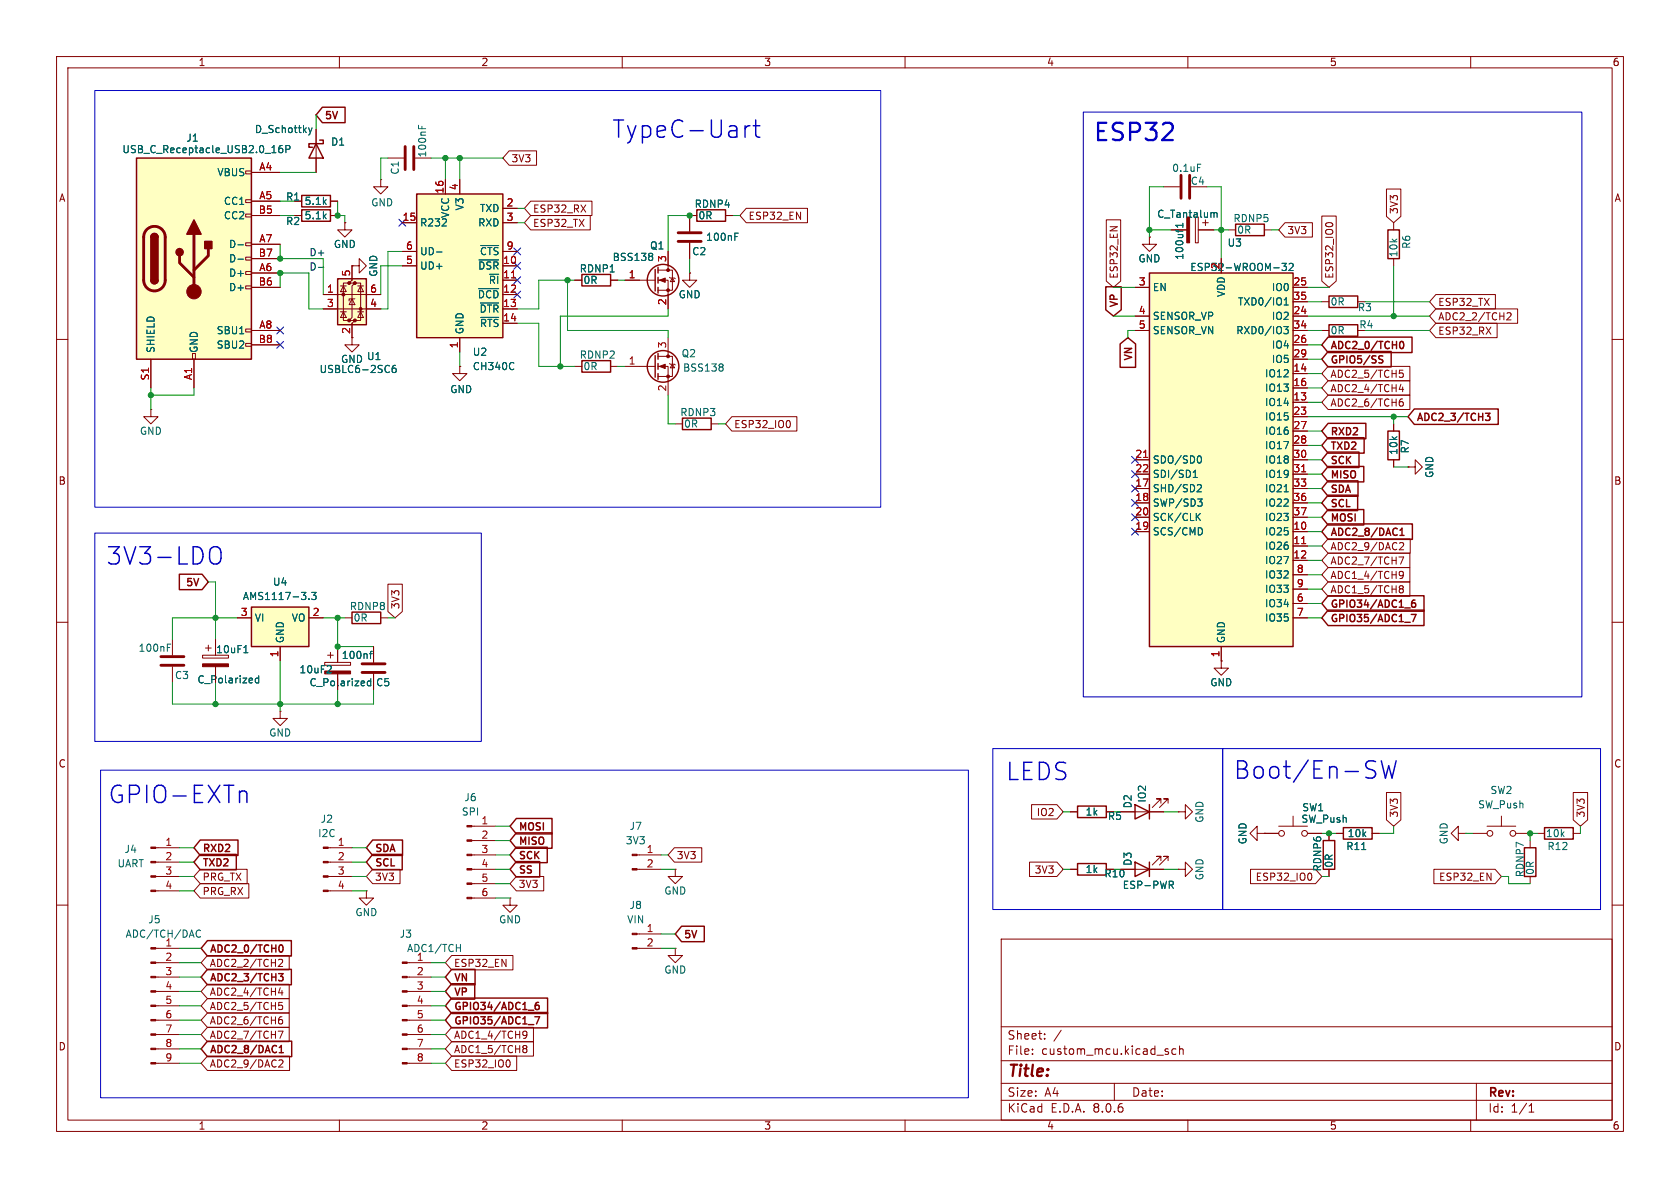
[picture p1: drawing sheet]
<svg xmlns="http://www.w3.org/2000/svg" width="297mm" height="210mm" viewBox="0 0 297 210" stroke-linecap="round" stroke-linejoin="round" font-family="sans-serif">
<defs><g id="words">
<g font-size="4.2" fill="#0000c2">
<text x="108.1" y="24.8">TypeC-Uart</text>
<text x="193.1" y="25.5">ESP32</text>
<text x="18.7" y="100.2">3V3-LDO</text>
<text x="19" y="142.4">GPIO-EXTn</text>
<text x="177.7" y="138.3">LEDS</text>
<text x="218" y="138.1">Boot/En-SW</text>
</g>
<text font-size="2.8" fill="#840000" x="178" y="190.9">Title:</text>
<g font-size="2.1" fill="#840000">
<text x="178" y="184">Sheet:</text>
<text x="178" y="186.7">File:</text>
<text x="184.1" y="186.7">custom_mcu.kicad_sch</text>
<text x="178" y="196.9">KiCad</text>
<text x="178" y="194.1">Size:</text>
<text x="184.7" y="194.1">A4</text>
<text x="185.7" y="196.9">E.D.A.</text>
<text x="193.3" y="196.9">8.0.6</text>
<text x="200" y="194.1">Date:</text>
<text x="263" y="194.3">Rev:</text>
<text x="263" y="196.9">Id:</text>
<text x="267.1" y="196.9">1/1</text>
</g>
<g font-size="1.8" fill="#840000">
<text x="35" y="11.9">1</text>
<text x="85" y="11.9">2</text>
<text x="135" y="11.9">3</text>
<text x="185" y="11.9">4</text>
<text x="235" y="11.9">5</text>
<text x="285" y="11.9">6</text>
<text x="57.3" y="21.4">5V</text>
<text x="90.3" y="28.9">3V3</text>
<text x="10.3" y="35.9">A</text>
<text x="285.3" y="35.9">A</text>
<text x="94.1" y="37.8">ESP32_RX</text>
<text x="94.1" y="40.3">ESP32_TX</text>
<text x="132.2" y="39.1">ESP32_EN</text>
<text x="227.5" y="41.6">3V3</text>
<text x="247.3" y="37.9" transform="rotate(-90 247.3 37.9)">3V3</text>
<text x="197.8" y="49.4" transform="rotate(-90 197.8 49.4)">ESP32_EN</text>
<text x="235.9" y="49.4" transform="rotate(-90 235.9 49.4)">ESP32_IO0</text>
<text x="198" y="54.5" transform="rotate(-90 198 54.5)">VP</text>
<text x="254.2" y="56.8">ADC2_2/TCH2</text>
<text x="254.2" y="59.4">ESP32_RX</text>
<text x="254.2" y="54.3">ESP32_TX</text>
<text x="200.5" y="64" transform="rotate(-90 200.5 64)">VN</text>
<text x="235.1" y="62.1">ADC2_0/TCH0</text>
<text x="235.1" y="64.6">GPIO5/SS</text>
<text x="235.1" y="67">ADC2_5/TCH5</text>
<text x="235.1" y="69.5">ADC2_4/TCH4</text>
<text x="129.7" y="75.9">ESP32_IO0</text>
<text x="235.1" y="72.1">ADC2_6/TCH6</text>
<text x="235.1" y="77.3">RXD2</text>
<text x="250.3" y="74.8">ADC2_3/TCH3</text>
<text x="235.1" y="82.4">SCK</text>
<text x="235.1" y="79.8">TXD2</text>
<text x="10.3" y="85.9">B</text>
<text x="235.1" y="87.5">SDA</text>
<text x="235.1" y="84.9">MISO</text>
<text x="285.3" y="85.9">B</text>
<text x="235.1" y="90">SCL</text>
<text x="235.1" y="92.5">MOSI</text>
<text x="235.1" y="95.1">ADC2_8/DAC1</text>
<text x="235.1" y="97.5">ADC2_9/DAC2</text>
<text x="235.1" y="100">ADC2_7/TCH7</text>
<text x="32.6" y="104">5V</text>
<text x="70.8" y="107.8" transform="rotate(-90 70.8 107.8)">3V3</text>
<text x="235.1" y="107.8">GPIO34/ADC1_6</text>
<text x="235.1" y="105.1">ADC1_5/TCH8</text>
<text x="235.1" y="102.6">ADC1_4/TCH9</text>
<text x="235.1" y="110.3">GPIO35/ADC1_7</text>
<text x="10.3" y="135.9">C</text>
<text x="285.3" y="135.9">C</text>
<text x="91.6" y="147.2">MOSI</text>
<text x="91.6" y="149.7">MISO</text>
<text x="183.2" y="144.5">IO2</text>
<text x="195.8" y="145.1">R5</text>
<text x="247.3" y="144.6" transform="rotate(-90 247.3 144.6)">3V3</text>
<text x="280.4" y="144.6" transform="rotate(-90 280.4 144.6)">3V3</text>
<text x="35.7" y="151">RXD2</text>
<text x="35.7" y="155.9">PRG_TX</text>
<text x="35.7" y="153.5">TXD2</text>
<text x="66.2" y="155.9">3V3</text>
<text x="66.2" y="153.5">SCL</text>
<text x="66.2" y="151">SDA</text>
<text x="91.6" y="154.8">SS</text>
<text x="91.6" y="152.2">SCK</text>
<text x="119.5" y="152.1">3V3</text>
<text x="182.8" y="154.6">3V3</text>
<text x="195.2" y="155.3">R10</text>
<text x="221.9" y="155.9">ESP32_IO0</text>
<text x="254.3" y="155.9">ESP32_EN</text>
<text x="35.7" y="158.4">PRG_RX</text>
<text x="91.6" y="157.2">3V3</text>
<text x="120.8" y="166.2">5V</text>
<text x="37" y="168.7">ADC2_0/TCH0</text>
<text x="37" y="171.1">ADC2_2/TCH2</text>
<text x="37" y="173.8">ADC2_3/TCH3</text>
<text x="80.2" y="173.8">VN</text>
<text x="80.2" y="171.1">ESP32_EN</text>
<text x="37" y="178.8">ADC2_5/TCH5</text>
<text x="37" y="176.2">ADC2_4/TCH4</text>
<text x="80.2" y="178.9">GPIO34/ADC1_6</text>
<text x="80.2" y="176.4">VP</text>
<text x="10.3" y="185.9">D</text>
<text x="37" y="183.8">ADC2_7/TCH7</text>
<text x="37" y="181.3">ADC2_6/TCH6</text>
<text x="80.2" y="183.8">ADC1_4/TCH9</text>
<text x="80.2" y="181.4">GPIO35/ADC1_7</text>
<text x="285.3" y="185.9">D</text>
<text x="37" y="186.5">ADC2_8/DAC1</text>
<text x="37" y="188.9">ADC2_9/DAC2</text>
<text x="80.2" y="186.4">ADC1_5/TCH8</text>
<text x="80.2" y="188.9">ESP32_IO0</text>
<text x="35" y="199.9">1</text>
<text x="85" y="199.9">2</text>
<text x="135" y="199.9">3</text>
<text x="185" y="199.9">4</text>
<text x="235" y="199.9">5</text>
<text x="285" y="199.9">6</text>
</g>
<g font-size="1.8" fill="#006464">
<text x="45" y="23.7">D_Schottky</text>
<text x="21.5" y="27.3">USB_C_Receptacle_USB2.0_16P</text>
<text x="32.8" y="25.2">J1</text>
<text x="58.4" y="25.9">D1</text>
<text x="75.5" y="27.9" transform="rotate(-90 75.5 27.9)">100nF</text>
<text x="38.3" y="31.3">VBUS</text>
<text x="50.5" y="35.7">R1</text>
<text x="70.7" y="31" transform="rotate(-90 70.7 31)">C1</text>
<text x="207.1" y="30.6">0.1uF</text>
<text x="210.4" y="32.9">C4</text>
<text x="39.5" y="36.4">CC1</text>
<text x="39.5" y="39">CC2</text>
<text x="50.5" y="40">R2</text>
<text x="53.8" y="39">5.1k</text>
<text x="53.8" y="36.4">5.1k</text>
<text x="65.5" y="36.7">GND</text>
<text x="74.2" y="40.2">R232</text>
<text x="79.6" y="38.6" transform="rotate(-90 79.6 38.6)">VCC</text>
<text x="82.1" y="37.3" transform="rotate(-90 82.1 37.3)">V3</text>
<text x="84.4" y="40.2">RXD</text>
<text x="84.7" y="37.7">TXD</text>
<text x="122.7" y="36.9">RDNP4</text>
<text x="123.4" y="39">0R</text>
<text x="204.5" y="38.7">C_Tantalum</text>
<text x="218" y="39.5">RDNP5</text>
<text x="218.6" y="41.5">0R</text>
<text x="40.4" y="44">D-</text>
<text x="40.4" y="46.6">D-</text>
<text x="58.9" y="44">GND</text>
<text x="74.2" y="47.9">UD+</text>
<text x="74.2" y="45.3">UD-</text>
<text x="84.4" y="47.9">~{DSR}</text>
<text x="84.7" y="45.3">~{CTS}</text>
<text x="108.2" y="46.3">BSS138</text>
<text x="114.8" y="44.3">Q1</text>
<text x="122.3" y="45.3">C2</text>
<text x="124.7" y="42.8">100nF</text>
<text x="201.2" y="46.6">GND</text>
<text x="209.4" y="46" transform="rotate(-90 209.4 46)">100uf1</text>
<text x="216.9" y="43.8">U3</text>
<text x="247.2" y="45.6" transform="rotate(-90 247.2 45.6)">10k</text>
<text x="249.5" y="44.1" transform="rotate(-90 249.5 44.1)">R6</text>
<text x="40.4" y="49.1">D+</text>
<text x="40.4" y="51.7">D+</text>
<text x="66.9" y="49" transform="rotate(-90 66.9 49)">GND</text>
<text x="84.4" y="52.9">~{DCD}</text>
<text x="86.3" y="50.4">~{RI}</text>
<text x="102.4" y="48.4">RDNP1</text>
<text x="103.1" y="50.4">0R</text>
<text x="119.9" y="52.9">GND</text>
<text x="203.7" y="51.7">EN</text>
<text x="210.3" y="48.1">ESP32-WROOM-32</text>
<text x="216.8" y="52.6" transform="rotate(-90 216.8 52.6)">VDD</text>
<text x="224.7" y="51.7">IO0</text>
<text x="38.2" y="59.3">SBU1</text>
<text x="82.1" y="59.2" transform="rotate(-90 82.1 59.2)">GND</text>
<text x="84.7" y="55.5">~{DTR}</text>
<text x="84.7" y="58">~{RTS}</text>
<text x="203.7" y="56.7">SENSOR_VP</text>
<text x="203.7" y="59.3">SENSOR_VN</text>
<text x="218.5" y="59.3">RXD0/IO3</text>
<text x="218.8" y="54.2">TXD0/IO1</text>
<text x="224.7" y="56.7">IO2</text>
<text x="235.1" y="54.2">0R</text>
<text x="235.1" y="59.3">0R</text>
<text x="240" y="55.2">R3</text>
<text x="240.2" y="58.3">R4</text>
<text x="27.5" y="62.5" transform="rotate(-90 27.5 62.5)">SHIELD</text>
<text x="35.2" y="62.5" transform="rotate(-90 35.2 62.5)">GND</text>
<text x="38.2" y="61.8">SBU2</text>
<text x="60.2" y="64.4">GND</text>
<text x="64.8" y="63.9">U1</text>
<text x="83.5" y="63.1">U2</text>
<text x="83.5" y="65.6">CH340C</text>
<text x="102.4" y="63.6">RDNP2</text>
<text x="103.1" y="65.6">0R</text>
<text x="120.4" y="63.3">Q2</text>
<text x="120.7" y="65.9">BSS138</text>
<text x="224.7" y="61.8">IO4</text>
<text x="224.7" y="64.4">IO5</text>
<text x="56.4" y="66.1">USBLC6-2SC6</text>
<text x="79.5" y="69.7">GND</text>
<text x="223.5" y="72">IO14</text>
<text x="223.5" y="66.9">IO12</text>
<text x="223.5" y="69.4">IO13</text>
<text x="24.6" y="77.1">GND</text>
<text x="120.2" y="73.8">RDNP3</text>
<text x="120.8" y="75.8">0R</text>
<text x="223.5" y="74.5">IO15</text>
<text x="223.5" y="77.1">IO16</text>
<text x="203.7" y="82.1">SDO/SD0</text>
<text x="223.5" y="79.6">IO17</text>
<text x="223.5" y="82.1">IO18</text>
<text x="247.2" y="80.5" transform="rotate(-90 247.2 80.5)">10k</text>
<text x="249.3" y="80.3" transform="rotate(-90 249.3 80.3)">R7</text>
<text x="203.7" y="87.2">SHD/SD2</text>
<text x="203.7" y="89.8">SWP/SD3</text>
<text x="203.7" y="84.7">SDI/SD1</text>
<text x="223.5" y="84.7">IO19</text>
<text x="223.5" y="87.2">IO21</text>
<text x="223.5" y="89.8">IO22</text>
<text x="253.6" y="84.6" transform="rotate(-90 253.6 84.6)">GND</text>
<text x="203.7" y="94.8">SCS/CMD</text>
<text x="203.7" y="92.3">SCK/CLK</text>
<text x="223.5" y="94.8">IO25</text>
<text x="223.5" y="92.3">IO23</text>
<text x="223.5" y="97.4">IO26</text>
<text x="223.5" y="99.9">IO27</text>
<text x="42.8" y="106.3">AMS1117-3.3</text>
<text x="48.2" y="103.7">U4</text>
<text x="223.5" y="107.5">IO34</text>
<text x="223.5" y="102.5">IO32</text>
<text x="223.5" y="105">IO33</text>
<text x="45" y="110.1">VI</text>
<text x="50.4" y="113.8" transform="rotate(-90 50.4 113.8)">GND</text>
<text x="51.5" y="110.1">VO</text>
<text x="61.7" y="108.1">RDNP8</text>
<text x="62.4" y="110.1">0R</text>
<text x="216.8" y="113.8" transform="rotate(-90 216.8 113.8)">GND</text>
<text x="223.5" y="110.1">IO35</text>
<text x="24.4" y="115.4">100nF</text>
<text x="38.1" y="115.7">10uF1</text>
<text x="52.8" y="119.2">10uF2</text>
<text x="60.3" y="116.7">100nf</text>
<text x="30.8" y="120.2">C3</text>
<text x="34.8" y="121">C_Polarized</text>
<text x="54.6" y="121.5">C_Polarized</text>
<text x="66.4" y="121.5">C5</text>
<text x="213.9" y="121.5">GND</text>
<text x="47.5" y="130.4">GND</text>
<text x="82" y="141.8">J6</text>
<text x="200.3" y="143" transform="rotate(-90 200.3 143)">D2</text>
<text x="202.8" y="142" transform="rotate(-90 202.8 142)">IO2</text>
<text x="230.1" y="143.6">SW1</text>
<text x="261.2" y="143.1">SW_Push</text>
<text x="263.4" y="140.6">SW2</text>
<text x="56.1" y="148.2">I2C</text>
<text x="56.6" y="145.6">J2</text>
<text x="81.5" y="144.4">SPI</text>
<text x="110.5" y="149.5">3V3</text>
<text x="111.2" y="146.9">J7</text>
<text x="191.8" y="144.4">1k</text>
<text x="213" y="145.5" transform="rotate(-90 213 145.5)">GND</text>
<text x="220.6" y="149.4" transform="rotate(-90 220.6 149.4)">GND</text>
<text x="230" y="145.6">SW_Push</text>
<text x="238.1" y="148.2">10k</text>
<text x="256.1" y="149.4" transform="rotate(-90 256.1 149.4)">GND</text>
<text x="273.2" y="148.2">10k</text>
<text x="20.7" y="153.5">UART</text>
<text x="21.9" y="151">J4</text>
<text x="191.8" y="154.5">1k</text>
<text x="200.3" y="153.2" transform="rotate(-90 200.3 153.2)">D3</text>
<text x="213" y="155.7" transform="rotate(-90 213 155.7)">GND</text>
<text x="233.8" y="154.2" transform="rotate(-90 233.8 154.2)">RDNP6</text>
<text x="235.8" y="153.5" transform="rotate(-90 235.8 153.5)">0R</text>
<text x="237.9" y="150.5">R11</text>
<text x="269.6" y="155.2" transform="rotate(-90 269.6 155.2)">RDNP7</text>
<text x="271.4" y="154.8" transform="rotate(-90 271.4 154.8)">0R</text>
<text x="273.5" y="150.5">R12</text>
<text x="111.2" y="160.9">J8</text>
<text x="117.3" y="158.3">GND</text>
<text x="198.4" y="157.3">ESP-PWR</text>
<text x="22.1" y="166">ADC/TCH/DAC</text>
<text x="26.1" y="163.4">J5</text>
<text x="29.1" y="167.4">1</text>
<text x="62.7" y="162.2">GND</text>
<text x="70.6" y="166">J3</text>
<text x="88.1" y="163.4">GND</text>
<text x="110.8" y="163.4">VIN</text>
<text x="71.9" y="168.5">ADC1/TCH</text>
<text x="73.6" y="169.9">1</text>
<text x="117.3" y="172.3">GND</text>
</g>
<g font-size="1.8" fill="#a90000">
<text x="45.7" y="30.2">A4</text>
<text x="45.7" y="35.3">A5</text>
<text x="78.5" y="34.3" transform="rotate(-90 78.5 34.3)">16</text>
<text x="81" y="33.7" transform="rotate(-90 81 33.7)">4</text>
<text x="45.6" y="37.8">B5</text>
<text x="71.1" y="39.1">15</text>
<text x="89.5" y="36.6">2</text>
<text x="89.5" y="39.1">3</text>
<text x="45.6" y="45.5">B7</text>
<text x="45.7" y="42.9">A7</text>
<text x="71.7" y="46.7">5</text>
<text x="71.7" y="44.2">6</text>
<text x="88.9" y="46.7">10</text>
<text x="89.5" y="44.2">9</text>
<text x="117.9" y="46.4" transform="rotate(-90 117.9 46.4)">3</text>
<text x="215.6" y="47.7" transform="rotate(-90 215.6 47.7)">2</text>
<text x="45.6" y="50.5">B6</text>
<text x="45.7" y="48">A6</text>
<text x="57.7" y="51.8">1</text>
<text x="62" y="49" transform="rotate(-90 62 49)">5</text>
<text x="65.3" y="51.8">6</text>
<text x="88.9" y="49.3">11</text>
<text x="88.9" y="51.8">12</text>
<text x="111.1" y="49.3">1</text>
<text x="201.2" y="50.5">3</text>
<text x="228.6" y="50.5">25</text>
<text x="228.6" y="53.1">35</text>
<text x="45.7" y="58.2">A8</text>
<text x="57.7" y="54.4">3</text>
<text x="62" y="59.1" transform="rotate(-90 62 59.1)">2</text>
<text x="65.3" y="54.4">4</text>
<text x="88.9" y="54.4">13</text>
<text x="88.9" y="56.9">14</text>
<text x="117.9" y="54" transform="rotate(-90 117.9 54)">2</text>
<text x="201.2" y="55.6">4</text>
<text x="201.2" y="58.2">5</text>
<text x="228.6" y="55.6">24</text>
<text x="228.6" y="58.2">34</text>
<text x="45.6" y="60.7">B8</text>
<text x="81" y="61.7" transform="rotate(-90 81 61.7)">1</text>
<text x="111.1" y="64.5">1</text>
<text x="117.9" y="61.7" transform="rotate(-90 117.9 61.7)">3</text>
<text x="228.6" y="65.8">14</text>
<text x="228.6" y="60.7">26</text>
<text x="228.6" y="63.2">29</text>
<text x="26.4" y="67.4" transform="rotate(-90 26.4 67.4)">S1</text>
<text x="34" y="67.3" transform="rotate(-90 34 67.3)">A1</text>
<text x="117.9" y="69.3" transform="rotate(-90 117.9 69.3)">2</text>
<text x="228.6" y="70.9">13</text>
<text x="228.6" y="68.3">16</text>
<text x="228.6" y="73.4">23</text>
<text x="228.6" y="75.9">27</text>
<text x="200.6" y="81">21</text>
<text x="200.6" y="83.6">22</text>
<text x="228.6" y="78.5">28</text>
<text x="228.6" y="81">30</text>
<text x="228.6" y="83.6">31</text>
<text x="200.6" y="86.1">17</text>
<text x="200.6" y="88.6">18</text>
<text x="228.6" y="86.1">33</text>
<text x="228.6" y="88.6">36</text>
<text x="200.6" y="93.7">19</text>
<text x="200.6" y="91.2">20</text>
<text x="228.6" y="93.7">10</text>
<text x="228.6" y="91.2">37</text>
<text x="228.6" y="96.3">11</text>
<text x="228.6" y="98.8">12</text>
<text x="229.2" y="101.3">8</text>
<text x="229.2" y="106.4">6</text>
<text x="229.2" y="103.9">9</text>
<text x="42.5" y="109">3</text>
<text x="55.2" y="109">2</text>
<text x="229.2" y="109">7</text>
<text x="49.3" y="116.3" transform="rotate(-90 49.3 116.3)">1</text>
<text x="215.6" y="116.3" transform="rotate(-90 215.6 116.3)">1</text>
<text x="29.1" y="149.6">1</text>
<text x="59.6" y="149.6">1</text>
<text x="85" y="145.8">1</text>
<text x="85" y="148.3">2</text>
<text x="29.1" y="152.1">2</text>
<text x="29.1" y="154.7">3</text>
<text x="59.6" y="152.1">2</text>
<text x="59.6" y="154.7">3</text>
<text x="85" y="150.9">3</text>
<text x="85" y="153.4">4</text>
<text x="85" y="156">5</text>
<text x="114.2" y="150.9">1</text>
<text x="114.2" y="153.4">2</text>
<text x="29.1" y="157.2">4</text>
<text x="59.6" y="157.2">4</text>
<text x="85" y="158.5">6</text>
<text x="114.2" y="164.8">1</text>
<text x="114.2" y="167.4">2</text>
<text x="29.1" y="169.9">2</text>
<text x="29.1" y="172.5">3</text>
<text x="73.6" y="172.5">2</text>
<text x="29.1" y="175">4</text>
<text x="29.1" y="177.5">5</text>
<text x="73.6" y="175">3</text>
<text x="73.6" y="177.5">4</text>
<text x="29.1" y="180.1">6</text>
<text x="29.1" y="182.6">7</text>
<text x="29.1" y="185.2">8</text>
<text x="73.6" y="180.1">5</text>
<text x="73.6" y="182.6">6</text>
<text x="73.6" y="185.2">7</text>
<text x="29.1" y="187.7">9</text>
<text x="73.6" y="187.7">8</text>
</g>
<g font-size="1.8" fill="#0f0f0f">
<text x="54.6" y="45.4">D+</text>
<text x="54.6" y="47.9">D-</text>
</g>
</g></defs>
<g fill="none" stroke="#840000" stroke-width=".18">
<path d="M10 10h277v190h-277zM12 12h273v186h-273zM60 10v2M110 10v2M160 10v2M210 10v2M260 10v2M121.9 38.1v2.8M246.4 39.4v1.2M10 60h2M121.9 42.9v2.8M217.2 40.6h1.2"/>
<path d="M223.5 40.6h1.3M246.4 45.7v1.3M285 60h2M246.4 74.9v1.3M246.4 81.3v1.3M10 110h2M30.5 113v2.8M30.5 117.9v2.8M35.8 115.8h4.6v.5h-4.6zM36.3 114.6h1M36.8 114v1.1M38.1 113v2.8"/>
<path d="M38.1 117.9v2.8M57.4 117.1h4.6v.5h-4.6zM57.9 115.8h1M58.4 115.3v1M59.7 114.3v2.8M59.7 119.1v2.8M66 114.3v2.8M66 119.1v2.8M285 110h2M10 160h2M27.5 157.5h4.2M27.5 154.9h4.2"/>
<path d="M27.5 152.4h4.2M27.5 149.9h4.2M198.1 153.7h7.6M198.1 143.5h7.6M205.2 152.1v-.7h-.7h.7l-1.5 1.5M205.2 142v-.8h-.7h.7l-1.5 1.5M206.5 152.1v-.7h-.8h.8l-1.5 1.5M206.5 142v-.8h-.8h.8l-1.5 1.5M208.3 153.7h1.2v-1.3l1.3 1.3-1.3 1.2v-1.2M208.3 153.7h.1M260.3 147.3h2.6M262.9 146.1h5.1"/>
<path d="M265.4 144.3v1.8M268 147.3h2.5M270.5 148.6v1.3M270.5 154.9v1.3M285 160h2M177 166h108v32h-108zM60 198v2M110 198v2M160 198v2M177 194.5h108M177 191.5h108M177 187.5h108"/>
<path d="M177 181.5h108M182.5 186.3v.1M182.5 185.5v.1M184.7 183.6v.1M184.7 182.8v.1M187.6 182.1l-1.3 2M197 191.5v3M206.4 185.9l.2 .2-.2 .3M206.4 185.4l.1 .1M207.9 185.5l-.4-.1-.3 .3v.4l.1 .2h.6M208.5 185.5l.2-.1 .4 .1 .1 .9M208.5 184.9v1.5"/>
<path d="M210 198v2M260 198v2M261 191.5v6.5M270.3 196.6h.9M270.3 195.5l.4-.4v1.5"/>
<circle cx="263.4" cy="147.3" r=".51"/>
<circle cx="267.5" cy="147.3" r=".51"/>
</g>
<path d="M218.4 39.6h5.1v2.1h-5.1zM245.4 40.6h2v5.1h-2zM245.4 76.2h2v5.1h-2zM200.7 152.4l2.5 1.3-2.5 1.2zM200.7 142.2l2.5 1.3-2.5 1.3zM203.2 142.2v2.6M203.2 152.4v2.5M269.5 149.9h2v5h-2z" fill="none" stroke="#840000" stroke-width=".25"/>
<path d="M119.9 41.1h4.1M119.9 42.7h4.1M28.4 116.1h4.1M28.4 117.6h4.1M64 117.3h4.1M64 118.9h4.1" fill="none" stroke="#840000" stroke-width=".51"/>
<g fill="none" stroke="#006464" stroke-width=".18">
<path d="M129.9 41.8h.4M129.9 41.2h.6M29.6 114.5h.4M29.6 113.9h.6M43.1 115.4h.7M43.4 114.3l.1-.2v1.3M45.7 119.5v1.2M45.7 119.9h-.3l-.3 .2 .2 .6h.4M58.3 117.7l.3 .2-.1 .3-.7 .7h.8M65.3 115.6h.5M65.5 120v1.2M65.8 115.1l-.3 .2v1.1"/>
<path d="M65.5 120.4h-.3l-.3 .2 .2 .6h.4M206.7 155.8h.5l.2 .2-.1 .4h-.6M207 156.4l.4 .6"/>
</g>
<g fill="#840000" stroke="#840000" stroke-width=".18">
<path d="M57.4 118.6h4.6v.5h-4.6z"/>
<path d="M26.7 157.4h.8v.2h-.8z"/>
<path d="M26.7 154.8h.8v.3h-.8z"/>
<path d="M26.7 152.3h.8v.2h-.8z"/>
<path d="M26.7 149.7h.8v.3h-.8z"/>
<path d="M35.8 117.3h4.6v.6h-4.6z"/>
</g>
<path d="M203.2 48.3h25.4v66h-25.4z" fill="#ffffc2"/>
<path d="M203.2 48.3h25.4v66h-25.4zM234.9 52.3h5.1v2.1h-5.1zM234.9 57.4h5.1v2h-5.1zM62.2 108.2h5.1v2h-5.1zM190.5 152.7h5.1v2h-5.1zM190.5 142.5h5.1v2h-5.1zM233.9 148.6h2.1v5.1h-2.1zM237.5 146.3h5.1v2h-5.1zM273 146.3h5.1v2h-5.1z" fill="none" stroke="#840000" stroke-width=".25"/>
<g fill="none" stroke="#840000" stroke-width=".18">
<path d="M205.7 33h2.8M210.6 33h2.8M211.3 38.4h.5v4.5h-.5zM213.1 38.9v1M200.7 55.9h2.5M200.7 50.8h2.5M200.7 58.4h2.5M203.2 41.9v1.3h1.3l-1.3 1.3-1.3-1.3h1.3M203.2 41.9h.1M207 40.6h2.8M211.8 40.6h2.8M215.9 45.7v2.6"/>
<path d="M228.6 55.9h2.5M228.6 50.8h2.5M228.6 58.4h2.5M228.6 53.3h2.5M233.7 58.4h1.2M233.7 53.3h1.2M228.6 71.1h2.5M228.6 66h2.5M228.6 68.6h2.5M228.6 73.7h2.5M228.6 61h2.5M228.6 76.2h2.5"/>
<path d="M228.6 78.7h2.5M228.6 63.5h2.5M200.7 94h2.5M200.7 86.4h2.5M200.7 88.9h2.5M200.7 91.4h2.5M200.7 81.3h2.5M200.7 83.8h2.5M228.6 94h2.5M228.6 96.5h2.5M228.6 99.1h2.5M228.6 86.4h2.5"/>
<path d="M228.6 88.9h2.5M228.6 91.4h2.5M228.6 81.3h2.5M228.6 83.8h2.5M248.9 82.6h1.3v-1.3l1.3 1.3-1.3 1.2v-1.2M248.9 82.6h.1M61 109.2h1.2M67.3 109.2h1.3M215.9 116.8v1.3h1.3l-1.3 1.3-1.3-1.3h1.3M215.9 116.8h.1M215.9 114.3v2.5M228.6 106.7h2.5"/>
<path d="M228.6 109.2h2.5M228.6 101.6h2.5M228.6 104.1h2.5M49.5 125.7v1.3h1.3l-1.3 1.3-1.2-1.3h1.2M49.5 125.7h.1M189.2 153.7h1.3M189.2 143.5h1.3M208.3 143.5h1.2v-1.3l1.3 1.3-1.3 1.3v-1.3M208.3 143.5h.1M222.2 147.3v-1.2l-1.2 1.2 1.2 1.3v-1.3h1.3M223.5 147.3h.1M223.5 147.3h2.6"/>
<path d="M226.1 146.1h5M228.6 144.3v1.8M231.1 147.3h2.6M234.9 147.3v1.3M234.9 153.7v1.2M236.2 147.3h1.3M242.6 147.3h1.2M257.8 147.3v-1.2l-1.3 1.2 1.3 1.3v-1.3h1.3M259.1 147.3h.1M271.8 147.3h1.2M278.1 147.3h1.3M27.5 177.8h4.2"/>
<path d="M27.5 175.3h4.2M27.5 172.7h4.2M27.5 170.2h4.2M27.5 167.6h4.2M27.5 188h4.2M27.5 185.4h4.2M27.5 182.9h4.2M27.5 180.3h4.2"/>
<circle cx="226.6" cy="147.3" r=".51"/>
<circle cx="230.6" cy="147.3" r=".51"/>
</g>
<path d="M202.2 80.9h.7M230.1 96.1h.7M230.1 83.4h.7" fill="none" stroke="#a90000" stroke-width=".18"/>
<g fill="none" stroke="#006464" stroke-width=".18">
<path d="M209.1 39.5v.7M209.1 39.8h-1.3l.4 .4M211.7 29h.6M214.6 37.6v.2M214.6 37.8v.6M214.6 37.8l.2-.2h.3l.1 .8M226.6 46.6h.8l-.4 .4 .4 .2v.5l-.2 .1-.6-.1M227 57.7h.7l-.4 .5 .4 .1v.6l-.2 .1-.5-.1M227 53.9h.7M227 53l.4-.4v1.3M227.9 46.7l.5-.1 .2 .3-.8 .9h.8M210.9 84.4h.8"/>
<path d="M210.9 83.5l.4-.4v1.3M211.7 91.3l.5 .7M211.7 88.2h.8l-.4 .5 .4 .1v.4l-.2 .3h-.4M211.9 85.7h.4l.1 .3-.8 .9h.8M212 80.6a.68 .68 0 0 1 .4 .6 .68 .68 0 0 1-.4 .7M212.2 90.7l-.7 .8M212.3 93.4l.3 .4-.3 .7M227 86.9h.7M240.7 150.2h.8M34.7 165.4l.4 .3 .4-.1M35.5 164.5l-.4-.1-.4 .3"/>
</g>
<g fill="#840000" stroke="#840000" stroke-width=".18">
<path d="M209.8 38.4h.5v4.5h-.5z"/>
<path d="M26.7 187.8h.8v.3h-.8z"/>
<path d="M26.7 185.3h.8v.2h-.8z"/>
<path d="M26.7 182.8h.8v.2h-.8z"/>
<path d="M26.7 180.2h.8v.3h-.8z"/>
<path d="M26.7 177.7h.8v.2h-.8z"/>
<path d="M26.7 175.1h.8v.3h-.8z"/>
<path d="M26.7 172.6h.8v.2h-.8z"/>
<path d="M26.7 170.1h.8v.2h-.8z"/>
<path d="M26.7 167.5h.8v.3h-.8z"/>
</g>
<path d="M208.8 31v4.1M210.3 31v4.1" fill="none" stroke="#840000" stroke-width=".51"/>
<path d="M44.4 107.3h10.2v7h-10.2z" fill="#ffffc2"/>
<path d="M123.2 37.1h5.1v2h-5.1zM120.6 73.9h5.1v2h-5.1zM44.4 107.3h10.2v7h-10.2z" fill="none" stroke="#840000" stroke-width=".25"/>
<g fill="none" stroke="#840000" stroke-width=".18">
<path d="M67.3 31.8v1.2h1.3l-1.3 1.3-1.3-1.3h1.3M67.3 31.8h.1M68.6 27.9h2.8M73.4 27.9h2.8M121.9 38.1h1.3M128.3 38.1h1.2M62.2 59.7v1.3h1.3l-1.3 1.2-1.2-1.2h1.2M26.7 72.4v1.3h1.2l-1.2 1.2-1.3-1.2h1.3M26.7 72.4h.1M119.4 74.9h1.2M125.7 74.9h1.3M41.9 109.2h2.5"/>
<path d="M49.5 114.3v2.5M54.6 109.2h2.5M58 157.5h4.2M58 154.9h4.2M58 152.4h4.2M58 149.9h4.2M64.8 157.5v1.3h1.2l-1.2 1.2-1.3-1.2h1.3M64.8 157.5h.1M83.4 158.8h4.2M83.4 156.2h4.2M83.4 153.7h4.2M83.4 151.1h4.2"/>
<path d="M83.4 148.6h4.2M83.4 146.1h4.2M112.6 153.7h4.2M112.6 151.1h4.2M72 177.8h4.2M72 175.3h4.2M72 172.7h4.2M72 170.2h4.2M72 188h4.2M72 185.4h4.2M72 182.9h4.2M72 180.3h4.2"/>
</g>
<path d="M74 22.1v.6M74.6 22.3v.4M54.6 105.9v.1M55.1 104.7h.8l-.4 .5 .3 .1v.6l-.2 .1-.5-.1M80.7 167.6h.7M81.4 166.9v1.3" fill="none" stroke="#006464" stroke-width=".18"/>
<g fill="#840000" stroke="#840000" stroke-width=".18">
<path d="M57.1 157.4h.9v.2h-.9z"/>
<path d="M57.1 154.8h.9v.3h-.9z"/>
<path d="M57.1 152.3h.9v.2h-.9z"/>
<path d="M57.1 149.7h.9v.3h-.9z"/>
<path d="M82.5 158.6h.9v.3h-.9z"/>
<path d="M82.5 156.1h.9v.2h-.9z"/>
<path d="M82.5 153.5h.9v.3h-.9z"/>
<path d="M82.5 151h.9v.3h-.9z"/>
<path d="M82.5 148.5h.9v.2h-.9z"/>
<path d="M82.5 145.9h.9v.3h-.9z"/>
<path d="M71.1 187.8h.9v.3h-.9z"/>
<path d="M71.1 185.3h.9v.2h-.9z"/>
<path d="M71.1 182.8h.9v.2h-.9z"/>
<path d="M71.1 180.2h.9v.3h-.9z"/>
<path d="M71.1 177.7h.9v.2h-.9z"/>
<path d="M71.1 175.1h.9v.3h-.9z"/>
<path d="M71.1 172.6h.9v.2h-.9z"/>
<path d="M71.1 170.1h.9v.2h-.9z"/>
<path d="M111.8 153.5h.8v.3h-.8z"/>
<path d="M111.8 151h.8v.3h-.8z"/>
</g>
<path d="M71.6 25.9v4.1M73.2 25.9v4.1" fill="none" stroke="#840000" stroke-width=".51"/>
<path d="M24.1 27.9h20.3v35.6h-20.3z" fill="#ffffc2"/>
<g fill="none" stroke="#840000" stroke-width=".18">
<path d="M43.4 37.8h1v.6h-1zM43.4 35.3h1v.5h-1zM43.4 30.2h1v.5h-1zM44.4 30.5h5.1M44.4 35.6h5.1M44.4 38.1h5.1M43.4 58.2h1v.5h-1zM43.4 50.5h1v.6h-1zM43.4 48h1v.5h-1zM43.4 45.5h1v.5h-1zM43.4 42.9h1v.5h-1zM44.4 48.3h5.1"/>
<path d="M44.4 43.2h5.1M44.4 58.4h5.1M44.4 50.8h5.1M44.4 45.7h5.1M62.2 47h1.3v-1.3l1.3 1.3-1.3 1.3v-1.3M62.2 47h.1M26.7 63.5v5.1M34 62.5h.5v1h-.5zM34.3 63.5v5.1M43.4 60.7h1v.5h-1zM44.4 61h5.1M81.3 64.8v1.2h1.2l-1.2 1.3-1.3-1.3h1.3"/>
<path d="M81.3 64.8h.1"/>
</g>
<path d="M24.1 27.9h20.3v35.6h-20.3zM26.7 49.5a.64 .64 0 0 0 .6 .7 .64 .64 0 0 0 .6-.7M26.7 41.9a.64 .64 0 0 1 .6-.6 .64 .64 0 0 1 .6 .6" fill="none" stroke="#840000" stroke-width=".25"/>
<path d="M26 40.6a1.9 1.9 0 0 1 2-.4 1.9 1.9 0 0 1 1.2 1.7v7.6a1.91 1.91 0 0 1-1.9 1.9 1.91 1.91 0 0 1-1.9-1.9v-7.7l.2-.7zM31.7 45.2v1.3l2.6 2.5M34.3 41.4v10.2M36.8 43.9v1.3l-2.5 2.6" fill="none" stroke="#840000" stroke-width=".51"/>
<g fill="#840000" stroke="#840000" stroke-width=".25">
<path d="M26.7 49.5h1.2a.64 .64 0 0 1-.6 .7 .64 .64 0 0 1-.6-.7z"/>
<path d="M26.7 41.9h1.2v7.6h-1.2z"/>
<path d="M26.9 41.5a.64 .64 0 0 1 .6-.2 .64 .64 0 0 1 .4 .6h-1.2z"/>
<path d="M34.3 38.9l1.3 2.5h-2.6z"/>
<path d="M36.2 42.7h1.3v1.2h-1.3z"/>
<circle cx="31.7" cy="44.6" r=".63"/>
</g>
<circle cx="34.3" cy="51.6" r="1.27" fill="#840000" stroke="#840000" stroke-width=".18"/>
<path d="M49.9 25.7l-.4 .1a.86 .86 0 0 0 0 1.2l.4-.1 .1-.4-.2-.3-.4 .1-.1 .2M50.5 26.4l.7-.1 .1-.2-.1-.3-.7-.1v1.3M42.1 43.3h.9M42.1 45.8h.9" fill="none" stroke="#006464" stroke-width=".18"/>
<path d="M73.7 34.3h15.2v25.4h-15.2z" fill="#ffffc2"/>
<path d="M73.7 34.3h15.2v25.4h-15.2z" fill="none" stroke="#840000" stroke-width=".25"/>
<g fill="none" stroke="#840000" stroke-width=".18">
<path d="M71.1 39.4h2.6M78.7 31.8v2.5M81.3 31.8v2.5M88.9 39.4h2.5M88.9 36.8h2.5M71.1 47h2.6M71.1 44.5h2.6M81.3 59.7v2.5M88.9 47h2.5M88.9 49.5h2.5M88.9 52.1h2.5M88.9 54.6h2.5"/>
<path d="M88.9 57.2h2.5M88.9 44.5h2.5"/>
</g>
<path d="M77.2 44.5h.9M84.6 51h3.6M84.7 45.9h3.5M84.9 53.6h3.3M85 56.1h3.2M85 43.4h3.2M90.8 64.1v.1M90.8 65.2v.1" fill="none" stroke="#006464" stroke-width=".18"/>
<path d="M90.4 49.1h.7" fill="none" stroke="#a90000" stroke-width=".18"/>
<path d="M59.7 49.3h5.1v8.1h-5.1z" fill="#ffffc2"/>
<g fill="#840000" stroke="#840000" stroke-width=".18">
<path d="M116.6 49.5l1-.4v.8z"/>
<path d="M116.6 64.8l1-.4v.8z"/>
<path d="M111.8 167.5h.8v.3h-.8z"/>
<path d="M111.8 165h.8v.2h-.8z"/>
<circle cx="60.7" cy="52.1" r=".25"/>
<circle cx="61.7" cy="56.6" r=".25"/>
<circle cx="61.7" cy="50" r=".25"/>
<circle cx="62.7" cy="56.6" r=".25"/>
<circle cx="62.7" cy="50" r=".25"/>
<circle cx="63.8" cy="54.6" r=".25"/>
<circle cx="118.1" cy="51.3" r=".25"/>
<circle cx="118.1" cy="47.8" r=".25"/>
<circle cx="118.1" cy="66.5" r=".25"/>
<circle cx="118.1" cy="63" r=".25"/>
</g>
<g fill="none" stroke="#840000" stroke-width=".18">
<path d="M44.4 38.1h5.1M44.4 35.6h5.1M44.4 30.5h5.1M52.1 38.1h1.2M52.1 35.6h1.2M55.9 22.9v7.6M58.4 38.1h1.3M58.4 35.6h1.3M61 39.4v1.2h1.2l-1.2 1.3-1.3-1.3h1.3M61 39.4h.1M71.1 39.4h2.6M78.7 31.8v2.5"/>
<path d="M81.3 31.8v2.5M88.9 39.4h2.5M88.9 36.8h2.5M90 26.7h4.9v2.5h-4.9l-1.1-1.3zM93.8 35.6h10.9v2.5h-10.9l-1.1-1.3zM93.8 38.1h10.5v2.5h-10.5l-1.1-1.2zM123.2 38.1h-1.3v2.8M128.3 38.1h1.2M131.9 36.8h10.9v2.6h-10.9l-1.1-1.3zM195.6 38.9h2.5v10.8l-1.3 1.1-1.2-1.1zM227.2 39.4h4.8v2.5h-4.8l-1.1-1.3zM233.7 38.2h2.5v11.5l-1.3 1.1-1.2-1.1z"/>
<path d="M234.4 39.5l.4-.1 .8 .1M245.1 33.4h2.6v4.9l-1.3 1.1-1.3-1.1zM44.4 50.8h5.1M44.4 58.4h5.1M44.4 48.3h5.1M44.4 43.2h5.1M44.4 45.7h5.1M57.1 54.6h10.2M57.1 52.1h10.2M60.2 55.1h1M60.2 50.5h1M60.7 50.5l.5 1.1h-1z"/>
<path d="M60.7 55.1l.5 1h-1zM61.7 50h-1v6.6h1M62.2 52.8l.5 1h-1zM62.2 47v2.5l-.5 .5h1l-.5 .5v5.6l-.5 .5h1l-.5 .6v2.5M62.2 47h.1M62.7 52.8h-1v.4M62.7 50h1.1v6.6h-1.1M63.2 55.1h1.1M63.2 50.5h1.1M63.8 55.1l.5 1h-1.1zM63.8 50.5l.5 1.1h-1.1zM71.1 47h2.6"/>
<path d="M71.1 44.5h2.6M81.3 59.7v2.5M88.9 54.6h2.5M88.9 52.1h2.5M88.9 49.5h2.5M88.9 47h2.5M88.9 57.2h2.5M88.9 44.5h2.5M101.6 49.5h1.3M107.9 49.5h1.3M110.5 49.5h5.3M116.3 49.5h1.8v5.1"/>
<path d="M116.3 47.8h2.6v3.5h-2.6M118.1 44.5v3.3M118.1 59.7v3.3M118.4 49l.1 .1h.8l.1 .2M118.9 49.1l.4 .7h-.8zM121.9 48.3v1.2h1.3l-1.3 1.3-1.3-1.3h1.3M121.9 48.3h.1M121.9 42.9v2.8M200.7 55.9h2.5M200.7 50.8h2.5M200.7 58.4h2.5M203.2 41.9h.1"/>
<path d="M207 40.6h2.8M211.8 40.6h2.8M215.9 45.7v2.6M228.6 55.9h2.5M228.6 50.8h2.5M228.6 58.4h2.5M228.6 53.3h2.5M253.8 54.6h14.5v2.6h-14.5l-1.1-1.3zM253.8 57.1h10.9v2.6h-10.9l-1.1-1.3zM253.8 52.1h10.6v2.5h-10.6l-1.1-1.3zM266.5 55.3h.4l.2 .3-.7 1h.7M26.7 63.5v5.1"/>
<path d="M34.3 63.5v5.1M44.4 61h5.1M81.3 64.8h.1M101.6 64.8h1.3M107.9 64.8h1.3M110.5 64.8h5.3M116.3 64.8h1.8v5.1M116.3 63h2.6v3.5h-2.6M118.4 64.3l.1 .1h.8l.1 .1M118.9 64.4l.4 .6h-.8zM129.4 73.7h11.5v2.5h-11.5l-1.1-1.3zM139.5 74.4l.2 .4-.2 .7"/>
<path d="M228.6 71.1h2.5M228.6 66h2.5M228.6 68.6h2.5M228.6 73.7h2.5M228.6 61h2.5M228.6 76.2h2.5M228.6 78.7h2.5M228.6 63.5h2.5M234.8 64.8h14.4v2.5h-14.4l-1.1-1.3zM234.8 69.8h14.4v2.6h-14.4l-1.1-1.3zM234.8 67.3h14.4v2.6h-14.4l-1.1-1.3zM246.4 74.9v1.3"/>
<path d="M247.4 65.4h.6M247.4 66l.4-.1 .3 .3-.1 .4h-.6M247.4 71.1l.4-.1 .3 .2-.1 .5-.4 .1-.2-.1M247.7 67.9l-.3 .9h.8M248 70.5l-.4 .1-.2 .2M248 68.4v.9M200.7 94h2.5M200.7 86.4h2.5M200.7 88.9h2.5M200.7 91.4h2.5M200.7 81.3h2.5M200.7 83.8h2.5"/>
<path d="M228.6 94h2.5M228.6 96.5h2.5M228.6 99.1h2.5M228.6 86.4h2.5M228.6 88.9h2.5M228.6 91.4h2.5M228.6 81.3h2.5M228.6 83.8h2.5M234.8 95.2h14.5v2.6h-14.5l-1.1-1.3zM234.8 97.8h14.4v2.5h-14.4l-1.1-1.2zM246.4 81.3v1.3M247.3 98.5h.9l-.6 1.2"/>
<path d="M247.5 96l.4-.1 .3 .4-.8 .9h.8M248.9 82.6h.1M38.1 113v2.8M38.1 117.9v2.8M41.9 109.2h2.5M49.5 114.3v2.5M54.6 109.2h2.5M59.7 114.3v2.8M59.7 119.1v2.8M66 114.3v2.8M66 119.1v2.8M68.6 103.3h2.5v4.8l-1.3 1.1-1.2-1.1z"/>
<path d="M215.9 116.8h.1M215.9 114.3v2.5M228.6 106.7h2.5M228.6 109.2h2.5M228.6 101.6h2.5M228.6 104.1h2.5M234.8 102.9h14.4v2.5h-14.4l-1.1-1.3zM234.8 100.3h14.4v2.6h-14.4l-1.1-1.3zM247.4 101.1l.2-.1 .4 .1a.84 .84 0 0 1-.3 1.2h-.2M247.4 103.7l.2-.2 .4 .2 .1 .1-.3 .3M247.4 104l.2 .1M247.6 104.1h.2"/>
<path d="M247.6 104.1l-.2 .1M247.8 104.1l.3 .2-.1 .4-.2 .1-.4-.1M248.1 101.5l-.3 .3-.4-.1M35.4 153.7h8.3v2.5h-8.3l-1.1-1.3zM35.4 156.2h8.6v2.6h-8.6l-1.1-1.3zM65.9 153.7h4.8v2.5h-4.8l-1.1-1.3zM90.2 158.8v1.2h1.2l-1.2 1.3-1.3-1.3h1.3M90.2 158.8h.1M91.3 154.9h4.8v2.6h-4.8l-1.1-1.3zM119.2 149.9h4.9v2.5h-4.9l-1.1-1.3zM119.4 153.7v1.2h1.2l-1.2 1.3-1.3-1.3h1.3M119.4 153.7h.1"/>
<path d="M182 152.4h4.8l1.2 1.3-1.2 1.2h-4.8zM182.4 142.2h4.4l1.2 1.3-1.2 1.3h-4.4zM189.2 153.7h1.3M189.2 143.5h1.3M198.1 153.7h2.6M198.1 143.5h2.6M203.2 153.7h2.5M203.2 143.5h2.5M221.1 153.7h11.5l1.1 1.2-1.1 1.3h-11.5zM223.5 147.3h.1M223.5 147.3h2.6M231.1 147.3h2.6"/>
<path d="M231.7 154.4l.2 .4-.2 .7M234.9 147.3v1.3M234.9 153.7v1.2M236.2 147.3h1.3M242.6 147.3h1.2M245.1 140.1h2.6v4.8l-1.3 1.2-1.3-1.2zM253.5 153.7h10.8l1.1 1.2-1.1 1.3h-10.8zM278.1 140.1h2.6v4.8l-1.3 1.2-1.3-1.2zM36.7 168.9h14.4v2.6h-14.4l-1.1-1.3zM36.7 176.5h14.4v2.6h-14.4l-1.1-1.3zM36.7 179.1h14.4v2.5h-14.4l-1.1-1.3zM36.7 174h14.4v2.5h-14.4l-1.1-1.2z"/>
<path d="M49.3 169.6h.4l.3 .3-.8 1h.8M49.3 177.7h.4l.3 .2-.2 .5h-.5M49.3 177.2h.6M49.5 174.6l-.3 .9h.8M49.8 179.7l-.3 .1-.2 .2M49.8 175.1v.8M79.9 168.9h10.8v2.6h-10.8l-1.2-1.3zM112.6 167.6h4.2M112.6 165.1h4.2M119.4 167.6v1.3h1.2l-1.2 1.3-1.3-1.3h1.3M119.4 167.6h.1M36.7 181.6h14.4v2.6h-14.4l-1.1-1.3z"/>
<path d="M36.7 186.7h14.5v2.5h-14.5l-1.1-1.2zM49.2 182.3h.8l-.5 1.3M49.3 180.3l.4-.1 .3 .3-.2 .4-.3 .1-.2-.1M49.4 187.4h.4l.2 .3-.8 .9h.8M79.9 181.6h14.4v2.6h-14.4l-1.2-1.3zM79.9 184.1h14.4v2.6h-14.4l-1.2-1.3zM79.9 186.7h11.4v2.5h-11.4l-1.2-1.2zM90 187.4l.2 .4-.2 .8M92.5 184.9l.2-.1 .4 .1 .1 .2-.3 .3M92.5 185.2l.2 .2M92.7 182.3l-.2 .1M92.7 185.4h.2"/>
<path d="M92.7 185.4l-.2 .1M92.9 182.3l.2 .1a.84 .84 0 0 1-.3 1.2h-.3M92.9 185.4l.3 .2-.1 .4-.2 .1-.4-.1M93.2 182.8l-.3 .3-.4-.2"/>
</g>
<g fill="none" stroke="#840000" stroke-width=".25">
<path d="M57 19h4v2.7h-4l-1.1-1.4zM53.3 37.1h5.1v2h-5.1zM53.3 34.5h5.1v2.1h-5.1zM55.9 25.4l1.2 2.5h-2.5zM56.5 24.8h.6v.6h-2.5v.6h.6M59.7 49.3h5.1v8.1h-5.1zM102.9 48.5h5v2h-5zM115.8 47.6v3.8M116.3 47.2v1.1M116.3 49v1M116.3 50.8v1M195.5 50.7h2.7v4.1l-1.4 1.1-1.3-1.1z"/>
<path d="M234.8 59.6h14.8v2.7h-14.8l-1.1-1.3zM102.9 63.8h5v2h-5zM115.8 62.9v3.8M116.3 62.5v1M116.3 64.3v1M116.3 66v1.1M198 60.8l1.4-1.1 1.4 1.1v4.1h-2.8zM234.8 62.1h11.1v2.8h-11.1l-1.1-1.4zM234.8 74.8h6.7v2.8h-6.7l-1.1-1.4zM234.8 79.9h5.5v2.7h-5.5l-1.1-1.3zM234.8 77.4h6.4v2.7h-6.4l-1.1-1.4zM243.9 63.4l.4 .2 .2 .3-.3 .3-.5-.1"/>
<path d="M244 62.9l-.1 .1M244.3 62.9l.2 .1M247.6 60.5l.1-.1a.68 .68 0 0 1 .5 .6 .68 .68 0 0 1-.5 .6l-.1-.1M250 72.3h14.9v2.7h-14.9l-1.1-1.3zM262.6 73.1h.8l-.4 .4 .3 .2v.5l-.1 .1h-.5M234.8 85h5.3v2.7h-5.3l-1.1-1.3zM234.8 82.5h6.3v2.7h-6.3l-1.1-1.4zM234.8 87.5h5.2v2.8h-5.2l-1.1-1.4zM234.8 90.1h6.3v2.7h-6.3l-1.1-1.4zM234.8 92.6h14.9v2.7h-14.9l-1.1-1.3zM247.5 94.6h.7M247.5 93.7l.4-.3v1.2"/>
<path d="M31.7 101.5h4l1.1 1.4-1.1 1.3h-4zM234.8 107.9h16.9v2.7h-16.9l-1.1-1.4zM234.8 105.3h16.9v2.7h-16.9l-1.1-1.3zM249.5 108.6h.8l-.5 1.3M250.2 106.1h-.4a.86 .86 0 0 0 0 1.2l.4-.1 .1-.4-.3-.2h-.3l-.2 .2M35.4 148.5h6.7v2.7h-6.7l-1.1-1.3zM35.4 151h6.4v2.8h-6.4l-1.1-1.4zM65.9 151h5.2v2.8h-5.2l-1.1-1.4zM65.9 148.5h5.3v2.7h-5.3l-1.1-1.3zM91.3 144.7h6.3v2.7h-6.3l-1.1-1.3zM91.3 152.3h4.1v2.7h-4.1l-1.1-1.3zM91.3 149.8h5.4v2.7h-5.4l-1.1-1.4z"/>
<path d="M91.3 147.2h6.3v2.8h-6.3l-1.1-1.4zM36.7 166.3h14.8v2.7h-14.8l-1.1-1.4zM36.7 171.4h14.8v2.7h-14.8l-1.1-1.4zM49.3 172.1h.7l-.4 .5 .4 .1v.6l-.2 .1-.5-.1M49.4 167.2l.2-.2a.68 .68 0 0 1 .5 .7 .68 .68 0 0 1-.5 .6l-.2-.1M79.9 179h16.9v2.7h-16.9l-1.2-1.4zM79.9 176.4h16.9v2.8h-16.9l-1.2-1.4zM79.9 171.4h4.1v2.7h-4.1l-1.2-1.4zM79.9 173.9h4v2.7h-4l-1.2-1.3zM94.5 179.7h.9l-.5 1.3M95.2 177.2l-.3 .1a.86 .86 0 0 0 0 1.2l.4-.2v-.4l-.2-.2h-.4l-.1 .2M120.5 163.7h4v2.8h-4l-1.1-1.4z"/>
<path d="M36.7 184.1h14.9v2.7h-14.9l-1.1-1.4zM49.4 186.1h.7M49.4 185.2l.3-.4v1.3"/>
<circle cx="117.2" cy="49.5" r="2.79"/>
<circle cx="117.2" cy="64.8" r="2.79"/>
</g>
<g fill="none" stroke="#006464" stroke-width=".18">
<path d="M49.9 25.7l-.4 .1a.86 .86 0 0 0 0 1.2l.4-.1 .1-.4-.2-.3-.4 .1-.1 .2M50.5 26.4l.7-.1 .1-.2-.1-.3-.7-.1v1.3M54.6 22.6l.3 .8M54.9 23.4l-.3 .5M55.2 22.6l-.3 .8M209.1 39.5v.7M209.1 39.8h-1.3l.4 .4M214.6 37.6v.2M214.6 37.8v.6M214.6 37.8l.2-.2h.3l.1 .8M42.1 43.3h.9M42.1 45.8h.9"/>
<path d="M77.2 44.5h.9M84.6 51h3.6M84.7 45.9h3.5M84.9 53.6h3.3M85 56.1h3.2M85 43.4h3.2M115.3 44.9l.1 .2-.3 .2 .3 .3v.2l-.3 .2M129.9 41.8h.4M129.9 41.2h.6M226.6 46.6h.8l-.4 .4 .4 .2v.5l-.2 .1-.6-.1M227 57.7h.7l-.4 .5 .4 .1v.6l-.2 .1-.5-.1M227 53.9h.7"/>
<path d="M227 53l.4-.4v1.3M227.9 46.7l.5-.1 .2 .3-.8 .9h.8M69.9 64.6h-.3a.86 .86 0 0 0 0 1.3l.4-.2v-.4l-.2-.2h-.4l-.1 .2M90.8 64.1v.1M90.8 65.2v.1M127.6 64.3l.2 .3-.2 .3 .2 .2v.3l-.2 .2M210.9 84.4h.8M210.9 83.5l.4-.4v1.3M211.7 91.3l.5 .7M211.7 88.2h.8l-.4 .5 .4 .1v.4l-.2 .3h-.4M211.9 85.7h.4l.1 .3-.8 .9h.8M212 80.6a.68 .68 0 0 1 .4 .6 .68 .68 0 0 1-.4 .7"/>
<path d="M212.2 90.7l-.7 .8M212.3 93.4l.3 .4-.3 .7M227 86.9h.7M43.1 115.4h.7M43.4 114.3l.1-.2v1.3M45.7 119.5v1.2M45.7 119.9h-.3l-.3 .2 .2 .6h.4M54.6 105.9v.1M55.1 104.7h.8l-.4 .5 .3 .1v.6l-.2 .1-.5-.1M58.3 117.7l.3 .2-.1 .3-.7 .7h.8M65.3 115.6h.5M65.5 120v1.2"/>
<path d="M65.8 115.1l-.3 .2v1.1M65.5 120.4h-.3l-.3 .2 .2 .6h.4M206.7 155.8h.5l.2 .2-.1 .4h-.6M207 156.4l.4 .6M240.7 150.2h.8"/>
</g>
<path d="M56.3 47.3h1" fill="none" stroke="#0f0f0f" stroke-width=".18"/>
<path d="M132.3 22.2h.3M133.2 22.2h1.1M133.6 21.2v2.6l.1 .3 .6 .2M37.8 96.7a1.02 1.02 0 0 1 1.3 1v1a1.02 1.02 0 0 1-1.3 1M42.8 139.8h.4l.3 .2 .2 .3v1.6M244.2 134.5l.7 3 .6-2.1 .6 2.1 .7-3" fill="none" stroke="#0000c2" stroke-width=".25"/>
<path d="M16.8 16h138.9v73.7h-138.9zM191.5 19.8h88.2v103.4h-88.2zM16.8 94.2h68.3v36.9h-68.3zM17.8 136.1h153.4v58h-153.4zM175.5 132.3h40.7v28.5h-40.7zM216.2 132.3h66.8v28.5h-66.8z" fill="none" stroke="#0000c2" stroke-width=".18"/>
<g fill="none" stroke="#009600" stroke-width=".18">
<path d="M49.5 30.5h6.4M49.5 38.1h2.6M49.5 35.6h2.6M55.9 20.3v2.6M59.7 35.6v2.5h1.3v1.3M68.6 27.9h-1.3v3.9M76.2 27.9h12.7M78.7 27.9v3.9M81.3 27.9v3.9M91.4 36.8h1.3M91.4 39.4h1.3M121.9 38.1h-3.8v6.4"/>
<path d="M129.5 38.1h1.3M205.7 33h-2.5v8.9M213.4 33h2.5v12.7M49.5 43.2v2.5h7.6v6.4M49.5 50.8v-2.5h5.1v6.3h2.5M71.1 44.5h-2.5v10.1h-1.3M71.1 47h-3.8v5.1M91.4 57.2h3.8v7.6h6.4M100.3 49.5v8.9h17.8v1.3M101.6 49.5h-6.4v5.1h-3.8M109.2 49.5h1.3M118.1 54.6v1.3h-19v8.9"/>
<path d="M121.9 45.7v2.6M196.8 50.8h3.9M196.8 55.9h3.9M200.7 58.4h-1.3v1.3M203.2 40.6h3.8M214.6 40.6h2.6M224.8 40.6h1.3M231.1 50.8h3.8M231.1 55.9h21.6M231.1 53.3h2.6M231.1 58.4h2.6M241.3 53.3h11.4"/>
<path d="M241.3 58.4h11.4M246.4 47v8.9M26.7 68.6v3.8M34.3 68.6v1.3h-7.6M81.3 62.2v2.6M109.2 64.8h1.3M118.1 69.9v5h1.3M127 74.9h1.3M231.1 73.7h17.8M231.1 63.5h2.6M231.1 66h2.6M231.1 71.1h2.6"/>
<path d="M231.1 68.6h2.6M231.1 78.7h2.6M231.1 76.2h2.6M231.1 61h2.6M246.4 73.7v1.2M231.1 99.1h2.6M231.1 96.5h2.6M231.1 83.8h2.6M231.1 81.3h2.6M231.1 91.4h2.6M231.1 94h2.6M231.1 86.4h2.6"/>
<path d="M231.1 88.9h2.6M246.4 82.6h2.5M36.8 102.9h1.3v10.1M41.9 109.2h-11.4v3.8M49.5 116.8v8.9M57.1 109.2h3.9M59.7 109.2v5.1h6.3M68.6 109.2h1.2M231.1 109.2h2.6M231.1 104.1h2.6M231.1 101.6h2.6M231.1 106.7h2.6"/>
<path d="M30.5 120.7v3.8h35.5v-2.6M38.1 120.7v3.8M59.7 121.9v2.6M31.7 157.5h2.6M31.7 149.9h2.6M31.7 152.4h2.6M31.7 154.9h2.6M62.2 157.5h2.6M62.2 149.9h2.6M62.2 152.4h2.6M62.2 154.9h2.6M87.6 153.7h2.6"/>
<path d="M87.6 156.2h2.6M87.6 151.1h2.6M87.6 158.8h2.6M87.6 148.6h2.6M87.6 146.1h2.6M116.8 153.7h2.6M116.8 151.1h1.3M188 153.7h1.2M188 143.5h1.2M205.7 153.7h2.6M205.7 143.5h2.6M233.7 154.9h1.2"/>
<path d="M233.7 147.3h2.5M246.4 146.1v1.2h-2.6M259.1 147.3h1.2M265.4 154.9h1.3v1.3h3.8M271.8 147.3h-1.3v1.3M279.4 146.1v1.2M31.7 172.7h3.9M31.7 167.6h3.9M31.7 170.2h3.9M31.7 175.3h3.9M31.7 177.8h3.9M76.2 172.7h2.5"/>
<path d="M76.2 170.2h2.5M76.2 175.3h2.5M76.2 177.8h2.5M116.8 167.6h2.6M116.8 165.1h2.6M31.7 182.9h3.9M31.7 180.3h3.9M31.7 185.4h3.9M31.7 188h3.9M76.2 182.9h2.5M76.2 180.3h2.5M76.2 185.4h2.5"/>
<path d="M76.2 188h2.5"/>
</g>
<g fill="none" stroke="#000084" stroke-width=".18">
<path d="M70.5 38.8l1.2 1.2M71.7 38.8l-1.2 1.2M48.9 57.8l1.2 1.2M50.1 57.8l-1.2 1.2M90.8 43.8l1.2 1.3M90.8 48.9l1.2 1.2M90.8 51.5l1.2 1.2M90.8 46.4l1.2 1.2M92 43.8l-1.2 1.3M92 48.9l-1.2 1.2M92 51.5l-1.2 1.2M92 46.4l-1.2 1.2"/>
<path d="M48.9 60.4l1.2 1.2M50.1 60.4l-1.2 1.2M200.1 93.4l1.2 1.2M200.1 80.7l1.2 1.2M200.1 88.3l1.2 1.2M200.1 83.2l1.2 1.2M200.1 90.8l1.2 1.2M200.1 85.8l1.2 1.2M201.3 93.4l-1.2 1.2M201.3 80.7l-1.2 1.2M201.3 88.3l-1.2 1.2M201.3 83.2l-1.2 1.2"/>
<path d="M201.3 90.8l-1.2 1.2M201.3 85.8l-1.2 1.2"/>
</g>
<path d="M90.4 49.1h.7M202.2 80.9h.7M230.1 96.1h.7M230.1 83.4h.7" fill="none" stroke="#a90000" stroke-width=".18"/>
<g fill="#009600" stroke="#009600" stroke-width=".18">
<circle cx="246.4" cy="73.7" r=".46"/>
<circle cx="246.4" cy="55.9" r=".46"/>
<circle cx="234.9" cy="147.3" r=".46"/>
<circle cx="270.5" cy="147.3" r=".46"/>
<circle cx="203.2" cy="40.6" r=".46"/>
<circle cx="215.9" cy="40.6" r=".46"/>
<circle cx="59.7" cy="124.5" r=".46"/>
<circle cx="59.7" cy="114.3" r=".46"/>
<circle cx="38.1" cy="109.2" r=".46"/>
<circle cx="59.7" cy="109.2" r=".46"/>
<circle cx="59.7" cy="38.1" r=".46"/>
<circle cx="81.3" cy="27.9" r=".46"/>
<circle cx="78.7" cy="27.9" r=".46"/>
<circle cx="100.3" cy="49.5" r=".46"/>
<circle cx="38.1" cy="124.5" r=".46"/>
<circle cx="49.5" cy="124.5" r=".46"/>
<circle cx="26.7" cy="69.9" r=".46"/>
<circle cx="49.5" cy="48.3" r=".46"/>
<circle cx="49.5" cy="45.7" r=".46"/>
<circle cx="99.1" cy="64.8" r=".46"/>
<circle cx="121.9" cy="38.1" r=".46"/>
</g>
<use href="#words"/>
</svg>
